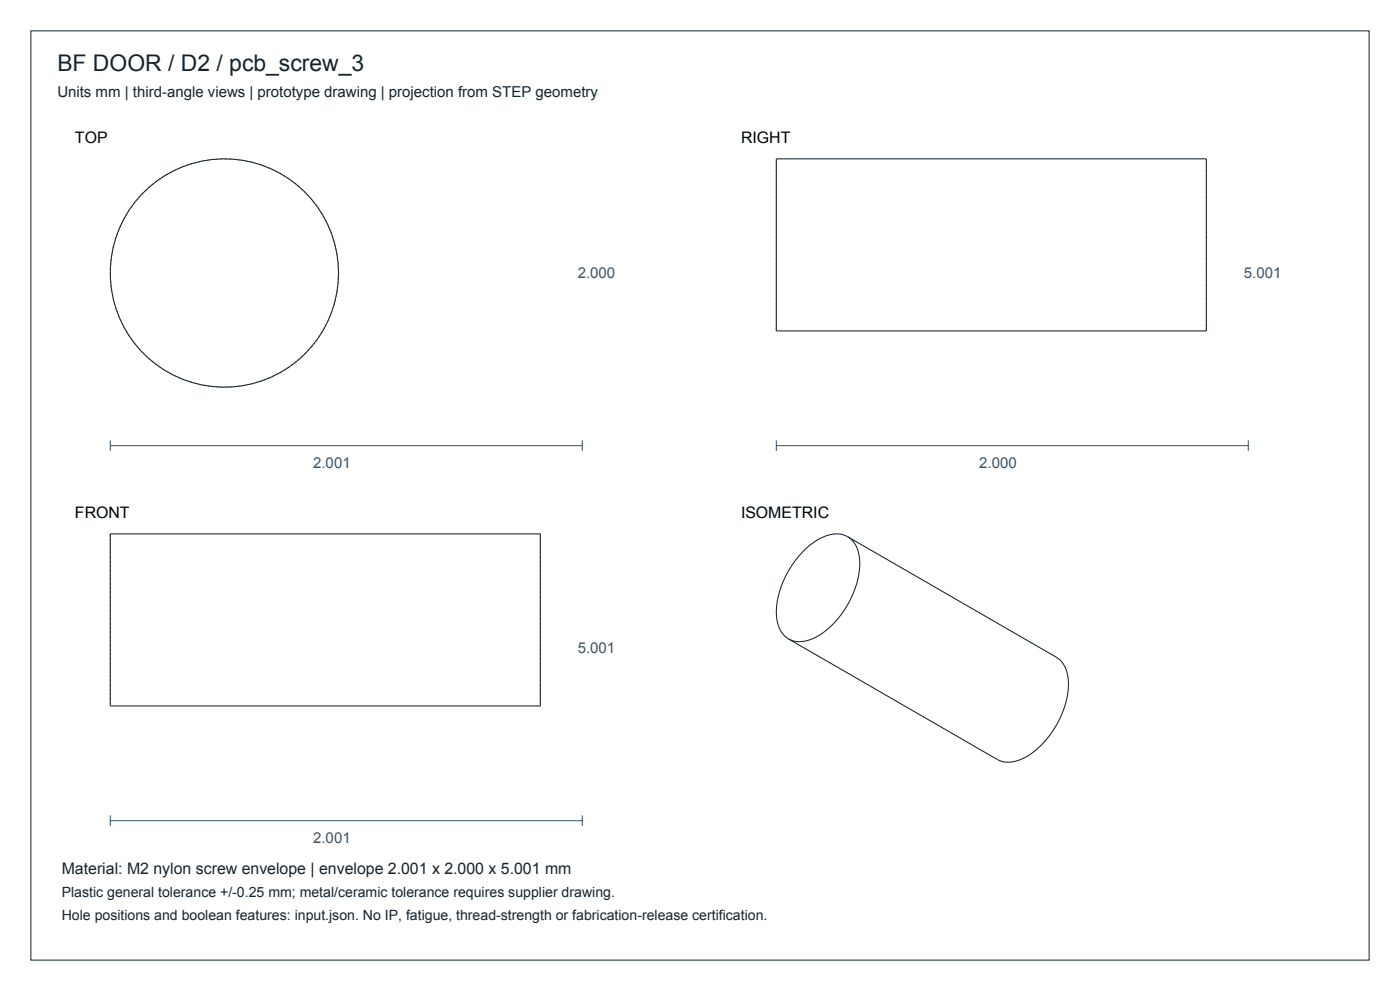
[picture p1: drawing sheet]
<svg xmlns="http://www.w3.org/2000/svg" width="420mm" height="297mm" viewBox="0 0 420 297" stroke-linecap="round" stroke-linejoin="round" font-family="sans-serif">
<defs><g id="words">
<text font-size="6.9" fill="#17232b" x="17.2" y="21.2">BF DOOR / D2 / pcb_screw_3</text>
<g font-size="4.8">
<text x="22.5" y="42.9">TOP</text>
<text x="222.2" y="42.9">RIGHT</text>
<text x="22.5" y="155.3">FRONT</text>
<text x="222.2" y="155.3">ISOMETRIC</text>
</g>
<text font-size="4.8" fill="#17232b" x="18.5" y="261.9">Material: M2 nylon screw envelope | envelope 2.001 x 2.000 x 5.001 mm</text>
<text font-size="4.5" fill="#17232b" x="17.2" y="29.1">Units mm | third-angle views | prototype drawing | projection from STEP geometry</text>
<g font-size="4.5" fill="#34526b">
<text x="173.3" y="83.3">2.000</text>
<text x="373.1" y="83.3">5.001</text>
<text x="93.9" y="140.2">2.001</text>
<text x="293.7" y="140.2">2.000</text>
<text x="173.3" y="195.8">5.001</text>
<text x="93.9" y="252.7">2.001</text>
</g>
<g font-size="4.2" fill="#17232b">
<text x="18.5" y="269.1">Plastic general tolerance +/-0.25 mm; metal/ceramic tolerance requires supplier drawing.</text>
<text x="18.5" y="275.7">Hole positions and boolean features: input.json. No IP, fatigue, thread-strength or fabrication-release certification.</text>
</g>
</g></defs>
<path d="M9.3 9.3h401.3v278.6h-401.3z" fill="none" stroke="#17232b" stroke-width=".3"/>
<path d="M101.5 81.9a34.2 34.2 0 0 0-50.4-30.2 34.2 34.2 0 0 0-2.6 58.7 34.2 34.2 0 0 0 52.9-25.5l.1-3M232.8 99.2v-51.6M361.8 99.2v-51.6M33.1 160.1v51.6M162.1 160.1v51.6" fill="none" stroke="#969696" stroke-width=".32" stroke-dasharray=".8 .5" stroke-linecap="butt"/>
<g fill="none" stroke="#17232b" stroke-width=".32">
<path d="M232.8 47.6h129v51.6h-129zM33.1 160.1h129v51.6h-129zM254.2 160.9a8 8 0 0 1 3.6 6.7 26.8 26.8 0 0 1-14 23.9 8.2 8.2 0 0 1-7.3 .1M254.2 160.9a8 8 0 0 0-7.6 .2 26.9 26.9 0 0 0-13.7 23.7 8 8 0 0 0 3.6 6.8M254.2 160.9l62.6 36.1a8 8 0 0 1 3.6 6.8 26.8 26.8 0 0 1-14 23.8 8.2 8.2 0 0 1-7.3 .1l-62.6-36.1"/>
<circle cx="67.3" cy="81.9" r="34.2"/>
</g>
<path d="M33.1 133.6h141.5M33.1 132v3.2M174.6 132v3.2M232.8 133.6h141.6M232.8 132v3.2M374.4 132v3.2M33.1 244.5v3.1M33.1 246.1h141.5M174.6 244.5v3.1" fill="none" stroke="#34526b" stroke-width=".3"/>
<use href="#words"/>
</svg>
